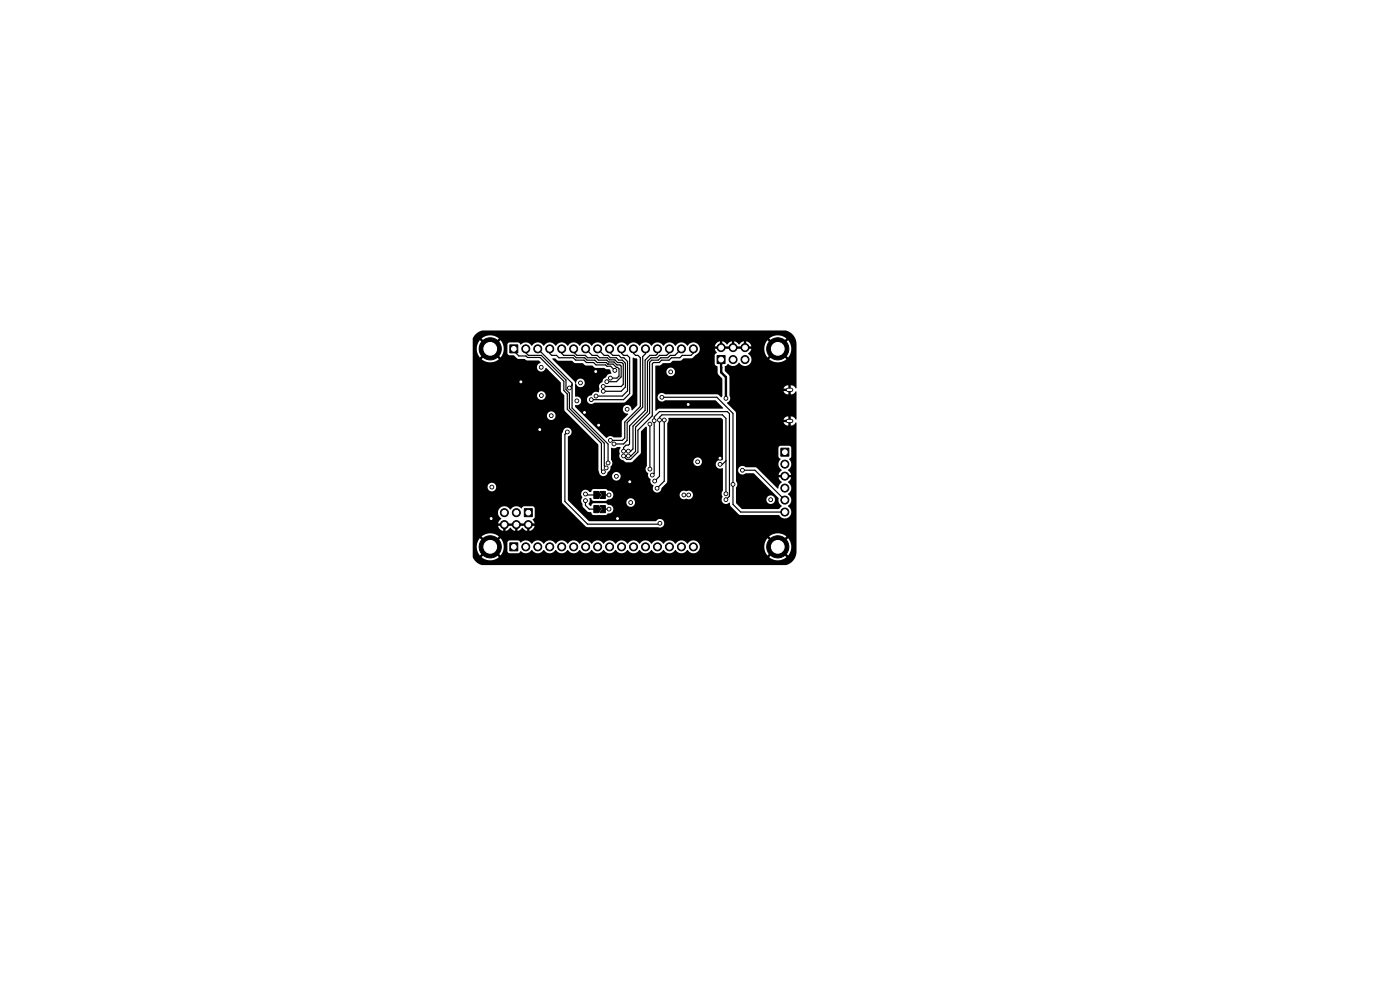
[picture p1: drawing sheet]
<svg xmlns="http://www.w3.org/2000/svg" width="297mm" height="210mm" viewBox="0 0 297 210" stroke-linecap="round" stroke-linejoin="round" font-family="sans-serif">
<g fill="#000" stroke="#000" stroke-width=".21">
<path d="M108.1 73.1h1.7v1.7h-1.7zM152.1 75.4h1.7v1.7h-1.7zM165.6 95.1h1.7v1.7h-1.7zM108.1 115.1h1.7v1.7h-1.7zM111.2 107.9h1.7v1.7h-1.7zM126 107.2h1l.5 .8-.5 .8h-1zM126 104.2h1l.5 .8-.5 .8h-1zM127.3 107.2h1.1v1.6h-1.1l.5-.8zM127.3 104.2h1.1v1.6h-1.1l.5-.8z"/>
<circle cx="104" cy="74" r="2.35"/>
<circle cx="111.5" cy="74" r=".85"/>
<circle cx="114.1" cy="74" r=".85"/>
<circle cx="114.8" cy="77.9" r=".4"/>
<circle cx="116.6" cy="74" r=".85"/>
<circle cx="119.2" cy="74" r=".85"/>
<circle cx="121.7" cy="74" r=".85"/>
<circle cx="124.2" cy="74" r=".85"/>
<circle cx="126.4" cy="78.8" r=".4"/>
<circle cx="126.8" cy="74" r=".85"/>
<circle cx="129.3" cy="74" r=".85"/>
<circle cx="130.4" cy="78.6" r=".4"/>
<circle cx="131.9" cy="74" r=".85"/>
<circle cx="134.4" cy="74" r=".85"/>
<circle cx="136.9" cy="74" r=".85"/>
<circle cx="139.5" cy="74" r=".85"/>
<circle cx="142" cy="74" r=".85"/>
<circle cx="142.3" cy="78.9" r=".4"/>
<circle cx="144.6" cy="74" r=".85"/>
<circle cx="147.1" cy="74" r=".85"/>
<circle cx="153" cy="73.7" r=".85"/>
<circle cx="155.5" cy="76.3" r=".85"/>
<circle cx="155.5" cy="73.7" r=".85"/>
<circle cx="158.1" cy="76.3" r=".85"/>
<circle cx="158.1" cy="73.7" r=".85"/>
<circle cx="165" cy="74" r="2.35"/>
<circle cx="110.5" cy="81" r=".4"/>
<circle cx="114.5" cy="91.1" r=".4"/>
<circle cx="114.8" cy="83.9" r=".4"/>
<circle cx="116.9" cy="88.2" r=".4"/>
<circle cx="120.4" cy="91.6" r=".4"/>
<circle cx="120.8" cy="82.3" r=".4"/>
<circle cx="122.4" cy="85" r=".4"/>
<circle cx="123.1" cy="81.2" r=".4"/>
<circle cx="124" cy="87.5" r=".4"/>
<circle cx="125.4" cy="84.8" r=".4"/>
<circle cx="126.4" cy="84" r=".4"/>
<circle cx="127" cy="90.2" r=".4"/>
<circle cx="128" cy="82" r=".4"/>
<circle cx="128" cy="83" r=".4"/>
<circle cx="128.6" cy="99.3" r=".4"/>
<circle cx="128.7" cy="81" r=".4"/>
<circle cx="129" cy="98.2" r=".4"/>
<circle cx="129.5" cy="80.2" r=".4"/>
<circle cx="129.5" cy="93.4" r=".4"/>
<circle cx="130.3" cy="94.2" r=".4"/>
<circle cx="132.3" cy="96.7" r=".4"/>
<circle cx="132.3" cy="95.7" r=".4"/>
<circle cx="133" cy="86.8" r=".4"/>
<circle cx="133.3" cy="96.7" r=".4"/>
<circle cx="133.3" cy="95.7" r=".4"/>
<circle cx="137.9" cy="99.5" r=".4"/>
<circle cx="137.9" cy="90" r=".4"/>
<circle cx="138.8" cy="89.2" r=".4"/>
<circle cx="139.9" cy="89.1" r=".4"/>
<circle cx="140.4" cy="84.3" r=".4"/>
<circle cx="140.9" cy="89.1" r=".4"/>
<circle cx="146" cy="85.8" r=".4"/>
<circle cx="148" cy="98" r=".4"/>
<circle cx="152.7" cy="98.5" r=".4"/>
<circle cx="152.7" cy="97.2" r=".4"/>
<circle cx="154" cy="84.5" r=".4"/>
<circle cx="157.5" cy="99.8" r=".4"/>
<circle cx="166.5" cy="98.5" r=".85"/>
<circle cx="104" cy="116" r="2.35"/>
<circle cx="104.2" cy="110" r=".4"/>
<circle cx="104.3" cy="103.3" r=".4"/>
<circle cx="107" cy="111.3" r=".85"/>
<circle cx="107" cy="108.7" r=".85"/>
<circle cx="109.5" cy="108.7" r=".85"/>
<circle cx="109.5" cy="111.3" r=".85"/>
<circle cx="111.5" cy="116" r=".85"/>
<circle cx="112.1" cy="111.3" r=".85"/>
<circle cx="114.1" cy="116" r=".85"/>
<circle cx="116.6" cy="116" r=".85"/>
<circle cx="119.2" cy="116" r=".85"/>
<circle cx="121.7" cy="116" r=".85"/>
<circle cx="124.2" cy="104.8" r=".4"/>
<circle cx="124.2" cy="106.2" r=".4"/>
<circle cx="124.2" cy="116" r=".85"/>
<circle cx="126.8" cy="116" r=".85"/>
<circle cx="128" cy="100.1" r=".4"/>
<circle cx="129.2" cy="105" r=".4"/>
<circle cx="129.2" cy="108" r=".4"/>
<circle cx="129.3" cy="116" r=".85"/>
<circle cx="130.8" cy="101" r=".4"/>
<circle cx="131" cy="110" r=".4"/>
<circle cx="131.9" cy="116" r=".85"/>
<circle cx="133.6" cy="102.2" r=".4"/>
<circle cx="133.8" cy="106.6" r=".4"/>
<circle cx="134.4" cy="116" r=".85"/>
<circle cx="136.9" cy="116" r=".85"/>
<circle cx="138.4" cy="100.8" r=".4"/>
<circle cx="138.9" cy="102.1" r=".4"/>
<circle cx="139.4" cy="103.6" r=".4"/>
<circle cx="139.5" cy="116" r=".85"/>
<circle cx="140" cy="111" r=".4"/>
<circle cx="142" cy="116" r=".85"/>
<circle cx="144.6" cy="116" r=".85"/>
<circle cx="145.1" cy="105" r=".4"/>
<circle cx="146.1" cy="105" r=".4"/>
<circle cx="147.1" cy="116" r=".85"/>
<circle cx="154" cy="104.8" r=".4"/>
<circle cx="154" cy="106" r=".4"/>
<circle cx="155.5" cy="102.8" r=".4"/>
<circle cx="163.5" cy="106" r=".4"/>
<circle cx="165" cy="116" r="2.35"/>
<circle cx="166.5" cy="106.1" r=".85"/>
<circle cx="166.5" cy="108.6" r=".85"/>
<circle cx="166.5" cy="101" r=".85"/>
<circle cx="166.5" cy="103.5" r=".85"/>
</g>
<path d="M167.2 89.3h.7M167.2 82.7h.7" fill="none" stroke="#000" stroke-width=".9"/>
<path d="M153 76.3v2.7l1 1v4.5" fill="none" stroke="#000" stroke-width=".5"/>
<g fill="none" stroke="#000" stroke-width=".25">
<path d="M109 74v.4l1.1 1.1h1.5l.3 .3h2.7l5 5.1v1.9l.7 .8v3.2l7.3 7.3v5.6l.4 .4M111.5 74v.8l.6 .6h2.7l5.3 5.2v2.1l.7 .7v3.2l7.4 7.4v4.9l.4 .4M114.1 74l7.3 7.3v5.3l7.6 7.6v4M116.6 74v1l.4 .4h1.1l.5 .5h3l.5 .5h1.8l.5 .5h1.5l.5 .5h2.1l.2 .3h.9l.8 .9M119.2 74v1l.4 .4h2.1l.5 .5h1.8l.5 .5h1.7l.5 .5h1.9l.3 .3M121.7 74v.7l.7 .7h1.8l.5 .5h1.7l.5 .5h1.8l.4 .4h1.2l.6 .6h.6l.3 .3v2.3l-1 1h-2.1M124.2 74l1.4 1.4h1.1l.5 .5h1.7l.4 .4h1.1l.6 .6h.9l.3 .3v4.3l-.4 .5h-3.8M126.8 74l1.4 1.4h.8l.5 .5h1.3l.5 .5h.7l.7 .6v5.1l-.9 .9h-3.8M128.9 77.2h.1M128.9 77.2h1.2l.7 .7h.2l.3 .3v1.6l-.4 .4h-1.4M129.3 74v.7l.7 .7h1.3l.5 .5h.5l.8 .8v6.2l-1.1 1.1h-5.6M131.9 74v1l.4 .4h.8l.5 .5v7.6l-1.3 1.3h-6.9"/>
<path d="M134.4 74v1l.4 .4h.5l.5 .5v10.3l-3.3 3.3v3.4l-.5 .5h-2.5M136.9 74v1l-.6 .6v10.8l-3.3 3.3v3.7l-.7 .8h-2M139.5 74v1l-.4 .4h-1.2l-1 1v10.7l-3.3 3.3v3.8l-.3 .2h-.5l-.5 .5v.8M142 74v.8l-.6 .6h-1.5l-.5 .5h-1.3l-.7 .8v10.6l-3.1 3.1v4.8l-.5 .5h-.5M144.6 74l-1.4 1.4h-1l-.5 .5h-1.5l-.6 .5h-1.3l-.5 .4v10.8l-3 3v5.2l-.9 .9h-.6M147.1 74v.9l-.5 .5h-1.9l-.5 .5h-1.8l-.5 .5h-1.6l-.5 .5h-1.2l-.2 .3v11l-3.1 3.1v4.6l-1.5 1.5h-.8l-.7-.7M120.4 91.6l-.6 .5v14.3l4.9 4.8h15.1l.2-.2M121.4 81.7l-.6 .6M137.9 90v9.5M140.4 84.3h11.7l3.4 3.4v19.3l1.6 1.6h9.4M140.9 89.1v13l-1.5 1.5M154 97.8l-.8 .7h-.4"/>
<path d="M157.5 99.8h2.7l6.3 6.3M124.2 104.8l.2 .2h2.1M124.2 106.2v1l.8 .8h1.5M127.9 105h1.3M127.9 108h1.3M138.4 100.8l.4-.4v-12l1.1-1.1h14.4l.5 .4v17.5l-.8 .8M138.9 102.1l1-1.1v-12.5l.5-.5h12.8l.8 .7v16.1"/>
</g>
<path d="M117.2 76h.6l.7 .5h2.8l.6 .5h1.7l.6 .5 1.5 .1 .6 .4h1.9l.4 .3h.6l.3 .3 .2 .6a1.36 1.36 0 0 0-1.3 .9 1.13 1.13 0 0 0-.6 1 1 1 0 0 0-.6 1.5l-.2 .6a1.14 1.14 0 0 0-1.6 .7 .92 .92 0 0 0-.8 1.3 .92 .92 0 0 0 1.5 .2h6.2l.4-.1 1.4-1.4 .1-.3v-7.6l.2-.2 .7 .2 .1 .2v9.7l-1.2 1.1a.94 .94 0 0 0-.6-1.1 .94 .94 0 0 0-1.2 .6 .94 .94 0 0 0 .6 1.2l.5 .2-1.4 1.4v3.4l-.2 .1h-1.6a1.04 1.04 0 0 0-1.5 .1l-6.6-6.6v-.3a.98 .98 0 0 0 1.3-1 .98 .98 0 0 0-1.3-.9v-2.7l.1-.1a.92 .92 0 0 0 1.1 .9 .92 .92 0 0 0 .7-1.2 .92 .92 0 0 0-1.2-.6l-.3 .3-.2 .5h-.2l-.1-.3-4.7-4.7zM153.4 73.5h1.7v.5h-1.7zM155.9 73.5h1.7v.5h-1.7zM100.8 71l.7-.6 .9-.3h64.3a2.97 2.97 0 0 1 2.3 2.9v9.3l-.2 .1-.5-.5-.5-.2v.7l-.9 .2 .1 .3 .8 .1v.7a1.18 1.18 0 0 0 1-.7l.2 .1v5.8l-.2 .1a.99 .99 0 0 0-1-.7v.8h-.8l-.1 .3 .9 .1v.8l.5-.2 .5-.5 .2 .1v27.3a2.96 2.96 0 0 1-2.3 2.9h-64.5a2.92 2.92 0 0 1-1.9-1.7v-2.2h.8l.2 1 .5 .8 1.1-1 .3 .3-1 1.1 .1 .1a2.85 2.85 0 0 0 3.5-.1l-1-1.1 .3-.3 1.1 1 .2-.2a2.85 2.85 0 0 0 .3-2.5h.9v1.9l.3 .3 2.1 .1 .5-.5a1.51 1.51 0 0 0 2.3-.3 1.49 1.49 0 0 0 2.6 0 1.49 1.49 0 0 0 2.5 0 1.49 1.49 0 0 0 2.5 0 1.49 1.49 0 0 0 2.6 0 1.49 1.49 0 0 0 2.5 0 1.49 1.49 0 0 0 2.6 0 1.49 1.49 0 0 0 2.5 0 1.49 1.49 0 0 0 2.5 0 1.49 1.49 0 0 0 2.6 0 1.49 1.49 0 0 0 2.5 0 1.49 1.49 0 0 0 2.6 0 1.49 1.49 0 0 0 2.5 0 1.49 1.49 0 0 0 2.5 0 1.4 1.4 0 0 0 1.6 .7 1.4 1.4 0 0 0 1.1-1.3h13.6l.2 1 .5 .8 1.1-1 .3 .3-1 1.1a2.84 2.84 0 0 0 3.6 0l-1-1.1 .3-.3 1.1 1 .2-.2a2.86 2.86 0 0 0-.2-3.4l-1.1 1-.3-.3 1-1.1-.1-.1a2.85 2.85 0 0 0-3.5 .1l1 1.1-.3 .3-1.1-1-.5 .8-.2 1h-13.6a1.42 1.42 0 0 0-1.1-1.3 1.42 1.42 0 0 0-1.6 .7 1.48 1.48 0 0 0-2.5 0 1.48 1.48 0 0 0-2.6 0 1.48 1.48 0 0 0-2.5 0 1.48 1.48 0 0 0-2.5 0 1.48 1.48 0 0 0-2.6 0 1.48 1.48 0 0 0-2.5 0 1.48 1.48 0 0 0-2.6 0 1.48 1.48 0 0 0-2.5 0 1.48 1.48 0 0 0-2.5 0 1.48 1.48 0 0 0-2.6 0 1.48 1.48 0 0 0-2.5 0 1.48 1.48 0 0 0-2.6 0 1.48 1.48 0 0 0-2.5 0 1.5 1.5 0 0 0-2.4-.3l-.4-.5h-1.9l-.3 .2-.2 .3h-.9l-.5-.9-1.1 1-.3-.3 1-1.1a2.84 2.84 0 0 0-3.6 0l1 1.1-.3 .3-1.1-1-.5 .8-.2 1h-.8v-7.2h5.3l.2 .6 .6 .6-.5 .5-.2 .5h.9v.5h-.9v.2l.4 .6 .6 .3v-.9h.6v.9l.4-.2 .6-.5 .5 .5 .5 .2v-.9h.5v.9l.5-.2 .5-.5 .5 .5 .5 .2v-.9h.5v.9a1.34 1.34 0 0 0 1.1-1.1h-.9v-.5h.9l-.4-.8 .4-.5v-2l-.4-.3h-1.8l-.5 .4a1.61 1.61 0 0 0-2.4 .3 1.4 1.4 0 0 0-1.6-.7 1.4 1.4 0 0 0-1.1 1.4h-5.3v-5.5h3.1l.1 .2a.91 .91 0 0 0 1.4 .5 .91 .91 0 0 0-.2-1.5 .91 .91 0 0 0-1.3 .8h-3.1v-11.2h18.9v14.5l5.1 5.1 .3 .1h15.1a.93 .93 0 0 0 1.1-.5 .93 .93 0 0 0-.5-1.2 .93 .93 0 0 0-1.2 .5l-14.2-.1-4.4-4.4v-1.3h2.8v.3a.57 .57 0 0 1 0 .9l.4 1.6 1 1 .7 .1 .3 .5 2.8 .1 .4-.4a.96 .96 0 0 0 1.2-1 .96 .96 0 0 0-1.2-.9l-.5-.3h-2.5l-.3 .2-.3 .5-.5-.5 .2-.3h7.9v.2a.91 .91 0 0 0 1.5 .5 .91 .91 0 0 0-.2-1.5 .91 .91 0 0 0-1.3 .8h-7.9l.1-1a.41 .41 0 0 1 .5 .5l.4 .2h2.4l.6-.4a.91 .91 0 0 0 1.1-.9h14.1v.2a.97 .97 0 0 0 1.4 .6 .93 .93 0 0 0 1.4-.9 .93 .93 0 0 0-1.5-.7 .91 .91 0 0 0-1.3 .8h-14.1v-.2a1.42 1.42 0 0 0-1.2-.8l-.5-.3h-2.5l-.4 .3-.1 .3a.56 .56 0 0 1-.7-.3 .91 .91 0 0 0-1.4 .8h-2.8v-3.8h9.3l.1 .2a.91 .91 0 0 0 1.4 .6 .91 .91 0 0 0-.1-1.6 .91 .91 0 0 0-1.4 .8h-9.3v-8.4a.97 .97 0 0 0 .8-1 .97 .97 0 0 0-1.1-.9 .97 .97 0 0 0-.9 1l-.1 .4h-18.9v-3.9h15.7a.91 .91 0 0 0 1.3 .8 .91 .91 0 0 0 .2-1.5 .91 .91 0 0 0-1.4 .5l-.1 .2h-15.7v-4.3h13.6a.91 .91 0 0 0 1.3 .8 .91 .91 0 0 0 .2-1.5 .91 .91 0 0 0-1.4 .5l-.1 .2h-13.6v-9.9h.8l.2 1 .5 .8 1.1-1 .3 .3-1 1.1 .1 .1a2.85 2.85 0 0 0 3.5-.1l-1-1.1 .3-.3 1.1 1 .2-.2a2.84 2.84 0 0 0 .3-2.5h.9v1.9l.3 .3 1.1 .1 1 .7h1.3l.5 .4h2.5l.4 .5a.96 .96 0 0 0-.5 1.6 .96 .96 0 0 0 1.6-.6l3.2 3.2v1.8l.7 .9v3l.2 .3 7 7.1 .1 5.4a1.11 1.11 0 0 0 1.6 1.1l.4-.7a1.36 1.36 0 0 0 .5-1.2h.1a.96 .96 0 0 0 0-1.4v-2.4l.2-.1a1.04 1.04 0 0 0 1.2-.2l.6 .1-.2 .8 .1 .5a.92 .92 0 0 0 .7 1.4l.6 .5h1.2l1.8-1.8 .2-.3v-4.4l1.1-1.1 .1 .2v8.1a1.08 1.08 0 0 0 .3 1.7v.5l.3 .5a.51 .51 0 0 1 .2 .7l.6 .8a.93 .93 0 0 0 .5 1.5 .93 .93 0 0 0 1.2-1l1.2-1.3 .1-4.2h5.5v.1a.91 .91 0 0 0 1.5 .6 .91 .91 0 0 0-.2-1.6 .91 .91 0 0 0-1.3 .9h-5.5v-8.2l.2-.5v-.6h11.2l.4 .4v8.3l-.2 .2a.97 .97 0 0 0-1.4 1 .97 .97 0 0 0 1.5 .7v4.9a1.23 1.23 0 0 0 0 1.2 .95 .95 0 0 0 .2 1.3 .95 .95 0 0 0 1.3-.1l.2 .8 1.9 1.8 8.3 .1a1.41 1.41 0 0 0 2.3 .3 1.41 1.41 0 0 0-.4-2.3 1.49 1.49 0 0 0 0-2.5 1.49 1.49 0 0 0 0-2.5l.5-.5 .2-.5h-.9v-.6h.9l-.6-1a1.5 1.5 0 0 0 .2-2.4l.5-.4-.1-2.1-.3-.2h-1.9l-.3 .1-.2 .3v1.9l.5 .5a1.5 1.5 0 0 0 .3 2.3l-.5 .5-.2 .5h.9v.6h-.9l.6 1a1.73 1.73 0 0 0-.7 1.3l-4.6-4.4-2.3-.1a.93 .93 0 0 0-1.3 0 .93 .93 0 0 0 0 1.3 .93 .93 0 0 0 1.3 0h1.7l5.3 5.2a1.69 1.69 0 0 0 .7 1.8l-.7 .6h-7.8l-1.3-1.3v-.7h6.5a.91 .91 0 0 0 1.3 .8 .91 .91 0 0 0 .2-1.5 .91 .91 0 0 0-1.5 .5v.2h-6.5l.1-2.6a.98 .98 0 0 0-.1-1.4v-12.4h10.1a.96 .96 0 0 0 1 .7v-.7h-11.1v-.6h11.1v-.7l-.7 .3-.3 .4h-10.1v-1.6l-1.9-2a.99 .99 0 0 0 .6-1.4v-1h11.4a.96 .96 0 0 0 1 .7v-.7h-12.4v-.6h12.4v-.7l-.7 .3-.3 .4h-11.4l-.1-2.6-.9-1.2v-.9l.4-.2 .2-.3a1.64 1.64 0 0 0 2.4-.3 1.41 1.41 0 0 0 2.2 .3 1.41 1.41 0 0 0-.3-2.2l.4-.4 .3-.6h2.7l.2 1 .5 .8 1.1-1 .3 .3-1 1.1a2.84 2.84 0 0 0 3.6 0l-1-1.1 .3-.3 1.1 1 .2-.2a2.86 2.86 0 0 0-.2-3.4l-1.1 1-.3-.3 1-1.1-.1-.1a2.85 2.85 0 0 0-3.5 .1l1 1.1-.3 .3-1.1-1-.5 .8-.2 1h-3.6v-.5h.9a1.34 1.34 0 0 0-1.1-1.1v.9h-.5v-.9l-.5 .2-.5 .5-.5-.5-.5-.2v.9h-.5v-.9l-.5 .2-.6 .5-.5-.5-.5-.2v.9h-.5v-.9l-.5 .2-.4 .5-.2 .4h.9v.5h-.9l.5 .8-.5 .5v1.9l.2 .3 .4 .2 .1 1.7 .9 .9v3.7l-.1 .2-1-.6h-11a.93 .93 0 0 0-1.3 0 .93 .93 0 0 0 0 1.3 .93 .93 0 0 0 1.3 0h10.7l1.6 1.7-13.6 .1-.7 .4-.1-8.2h2.4a.91 .91 0 0 0 1.3 .8 .91 .91 0 0 0 .1-1.5 .91 .91 0 0 0-1.4 .5v.2h-2.4v-1.3l1-.1 .6-.5h1.5l.6-.5h1.7l.6-.5h1.8l.8-.7a1.39 1.39 0 0 0 .5-2.2 1.39 1.39 0 0 0-2.3 .3 1.48 1.48 0 0 0-2.5 0 1.48 1.48 0 0 0-2.6 0 1.48 1.48 0 0 0-2.5 0 1.48 1.48 0 0 0-2.5 0 1.48 1.48 0 0 0-2.6 0 1.48 1.48 0 0 0-2.5 0 1.48 1.48 0 0 0-2.6 0 1.48 1.48 0 0 0-2.5 0 1.48 1.48 0 0 0-2.5 0 1.48 1.48 0 0 0-2.6 0 1.48 1.48 0 0 0-2.5 0 1.48 1.48 0 0 0-2.6 0 1.48 1.48 0 0 0-2.5 0 1.51 1.51 0 0 0-2.4-.3l-.4-.5h-1.9l-.3 .2-.2 .3h-.9l-.5-.9-1.1 1-.3-.3 1-1.1a2.84 2.84 0 0 0-3.6 0l1 1.1-.3 .3-1.1-1-.5 .8-.2 1h-.8v-2.2zM107.4 111h1.7v.5h-1.7zM110 111h1.6v.5h-1.6z" fill="#000"/>
<g fill="#fff" stroke="#fff" stroke-width=".21">
<circle cx="133" cy="86.8" r=".2"/>
<circle cx="123.1" cy="81.2" r=".2"/>
<circle cx="122.4" cy="85" r=".2"/>
<circle cx="130.8" cy="101" r=".2"/>
<circle cx="116.9" cy="88.2" r=".2"/>
<circle cx="104.3" cy="103.3" r=".2"/>
<circle cx="142.3" cy="78.9" r=".2"/>
<circle cx="145.1" cy="105" r=".2"/>
<circle cx="146.1" cy="105" r=".2"/>
<circle cx="114.8" cy="83.9" r=".2"/>
<circle cx="148" cy="98" r=".2"/>
<circle cx="114.8" cy="77.9" r=".2"/>
<circle cx="133.8" cy="106.6" r=".2"/>
<circle cx="163.5" cy="106" r=".2"/>
<circle cx="114.5" cy="91.1" r=".2"/>
<circle cx="152.8" cy="97.2" r=".2"/>
<circle cx="146" cy="85.8" r=".2"/>
<circle cx="104.2" cy="110" r=".2"/>
<circle cx="124" cy="87.5" r=".2"/>
<circle cx="126.4" cy="78.8" r=".2"/>
<circle cx="127" cy="90.2" r=".2"/>
<circle cx="133.6" cy="102.2" r=".2"/>
<circle cx="131" cy="110" r=".2"/>
<circle cx="110.5" cy="81" r=".2"/>
<circle cx="154" cy="84.5" r=".2"/>
<circle cx="128.7" cy="81" r=".2"/>
<circle cx="140" cy="111" r=".2"/>
<circle cx="120.4" cy="91.6" r=".2"/>
<circle cx="157.5" cy="99.7" r=".2"/>
<circle cx="137.9" cy="90" r=".2"/>
<circle cx="137.9" cy="99.5" r=".2"/>
<circle cx="125.4" cy="84.8" r=".2"/>
<circle cx="126.4" cy="84" r=".2"/>
<circle cx="128" cy="83" r=".2"/>
<circle cx="124.2" cy="104.8" r=".2"/>
<circle cx="128" cy="82" r=".2"/>
<circle cx="124.2" cy="106.2" r=".2"/>
<circle cx="129.5" cy="80.2" r=".2"/>
<circle cx="140.4" cy="84.3" r=".2"/>
<circle cx="130.4" cy="78.6" r=".2"/>
<circle cx="155.5" cy="102.7" r=".2"/>
<circle cx="140.9" cy="89.1" r=".2"/>
<circle cx="139.4" cy="103.6" r=".2"/>
<circle cx="139.9" cy="89.1" r=".2"/>
<circle cx="138.9" cy="102.1" r=".2"/>
<circle cx="154" cy="104.7" r=".2"/>
<circle cx="152.8" cy="98.5" r=".2"/>
<circle cx="138.8" cy="89.2" r=".2"/>
<circle cx="138.4" cy="100.8" r=".2"/>
<circle cx="154" cy="106" r=".2"/>
<circle cx="132.3" cy="96.7" r=".2"/>
<circle cx="133.3" cy="96.7" r=".2"/>
<circle cx="133.3" cy="95.7" r=".2"/>
<circle cx="132.3" cy="95.7" r=".2"/>
<circle cx="130.3" cy="94.2" r=".2"/>
<circle cx="129.5" cy="93.4" r=".2"/>
<circle cx="128.6" cy="99.3" r=".2"/>
<circle cx="128" cy="100.1" r=".2"/>
<circle cx="129" cy="98.2" r=".2"/>
<circle cx="120.8" cy="82.3" r=".2"/>
<circle cx="129.2" cy="105" r=".2"/>
<circle cx="129.2" cy="108" r=".2"/>
<circle cx="165" cy="116" r="1.35"/>
<circle cx="165" cy="74" r="1.35"/>
<circle cx="104" cy="74" r="1.35"/>
<circle cx="104" cy="116" r="1.35"/>
<circle cx="109" cy="74" r=".5"/>
<circle cx="111.5" cy="74" r=".5"/>
<circle cx="114.1" cy="74" r=".5"/>
<circle cx="116.6" cy="74" r=".5"/>
<circle cx="119.2" cy="74" r=".5"/>
<circle cx="121.7" cy="74" r=".5"/>
<circle cx="124.2" cy="74" r=".5"/>
<circle cx="126.8" cy="74" r=".5"/>
<circle cx="129.3" cy="74" r=".5"/>
<circle cx="131.9" cy="74" r=".5"/>
<circle cx="134.4" cy="74" r=".5"/>
<circle cx="136.9" cy="74" r=".5"/>
<circle cx="139.5" cy="74" r=".5"/>
<circle cx="142" cy="74" r=".5"/>
<circle cx="144.6" cy="74" r=".5"/>
<circle cx="147.1" cy="74" r=".5"/>
<circle cx="109" cy="116" r=".5"/>
<circle cx="111.5" cy="116" r=".5"/>
<circle cx="114.1" cy="116" r=".5"/>
<circle cx="116.6" cy="116" r=".5"/>
<circle cx="119.2" cy="116" r=".5"/>
<circle cx="121.7" cy="116" r=".5"/>
<circle cx="124.2" cy="116" r=".5"/>
<circle cx="126.8" cy="116" r=".5"/>
<circle cx="129.3" cy="116" r=".5"/>
<circle cx="131.9" cy="116" r=".5"/>
<circle cx="134.4" cy="116" r=".5"/>
<circle cx="136.9" cy="116" r=".5"/>
<circle cx="139.5" cy="116" r=".5"/>
<circle cx="142" cy="116" r=".5"/>
<circle cx="144.6" cy="116" r=".5"/>
<circle cx="147.1" cy="116" r=".5"/>
<circle cx="166.5" cy="95.9" r=".5"/>
<circle cx="166.5" cy="98.5" r=".5"/>
<circle cx="166.5" cy="101" r=".5"/>
<circle cx="166.5" cy="103.5" r=".5"/>
<circle cx="166.5" cy="106.1" r=".5"/>
<circle cx="166.5" cy="108.6" r=".5"/>
<circle cx="112.1" cy="108.7" r=".5"/>
<circle cx="112.1" cy="111.3" r=".5"/>
<circle cx="109.5" cy="108.7" r=".5"/>
<circle cx="109.5" cy="111.3" r=".5"/>
<circle cx="107" cy="108.7" r=".5"/>
<circle cx="107" cy="111.3" r=".5"/>
<circle cx="153" cy="76.3" r=".5"/>
<circle cx="153" cy="73.7" r=".5"/>
<circle cx="155.5" cy="76.3" r=".5"/>
<circle cx="155.5" cy="73.7" r=".5"/>
<circle cx="158.1" cy="76.3" r=".5"/>
<circle cx="158.1" cy="73.7" r=".5"/>
</g>
<path d="M167.2 89.3h.7M167.2 82.7h.7" fill="none" stroke="#fff" stroke-width=".5"/>
</svg>
